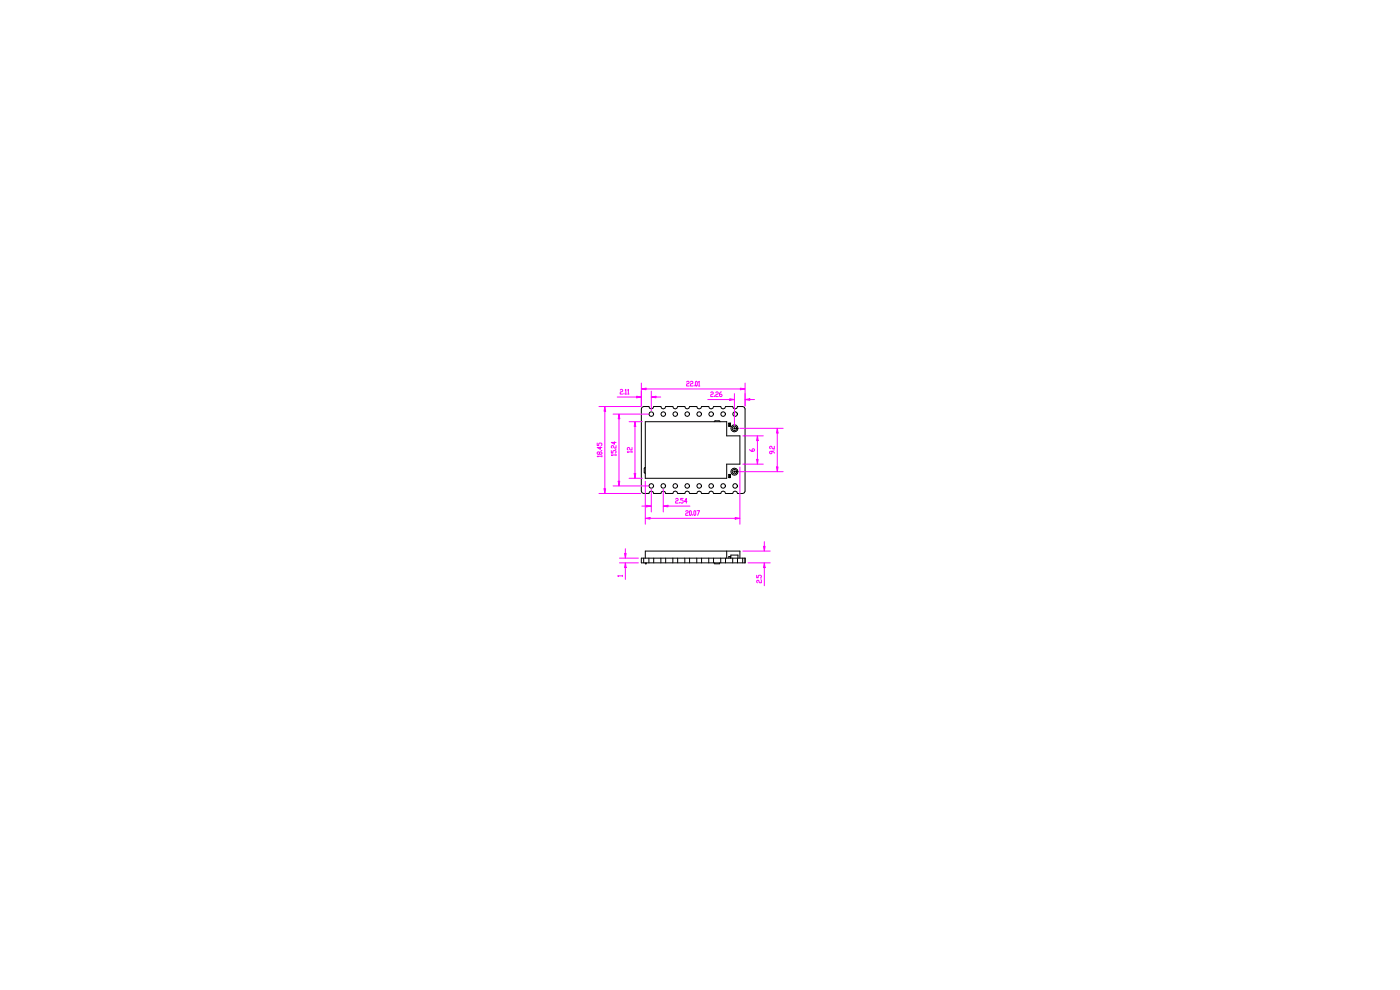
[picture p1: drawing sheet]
<svg xmlns="http://www.w3.org/2000/svg" width="297mm" height="210mm" viewBox="0 0 297 210" stroke-linecap="round" stroke-linejoin="round" font-family="sans-serif">
<!-- layer: 0 -->
<g fill="none" stroke="#000" stroke-width=".21">
<path d="M136.2 86.4l.4-.2h1.1l.1 .4 .4 .1 .3-.1 .2-.4h1.5l.1 .4 .4 .1 .4-.1 .1-.4h1.5l.2 .4 .3 .1 .4-.1 .2-.4h1.5l.1 .4 .4 .1 .3-.1 .2-.4h1.5l.2 .4 .3 .1 .4-.1 .1-.4h1.6l.1 .4 .4 .1 .3-.1 .2-.4h1.5l.1 .4 .4 .1 .4-.1 .1-.4h1.5l.2 .4 .3 .1 .4-.1 .2-.4h1.1l.3 .2 .2 .3v17.5l-.2 .3-.3 .2h-1.1l-.2-.4-.4-.1-.3 .1-.2 .4h-1.5l-.1-.4-.4-.1-.4 .1-.1 .4h-1.5l-.2-.4-.3-.1-.4 .1-.1 .4h-1.6l-.1-.4-.4-.1-.3 .1-.2 .4h-1.5l-.2-.4-.3-.1-.4 .1-.1 .4h-1.5l-.2-.4-.4-.1-.3 .1-.2 .4h-1.5l-.1-.4-.4-.1-.4 .1-.1 .4h-1.5l-.2-.4-.3-.1-.4 .1-.1 .4h-1.1l-.4-.2-.1-.3v-17.5zM136.9 99.1l-.2 .3v.8l.2 .2M136.9 89.5h17.3v3h2.8v6h-2.8v3h-17.3zM151.5 89.5l.2-.2h.8l.3 .2M154.6 89.8h.3v.6h-.3zM154.6 90.3h.3M154.6 89.9h.3M154.6 89.8l.1 .1M154.7 90.3l-.1 .1M154.7 89.9l.1 .1M154.7 90.1h.1M154.7 90v.1"/>
<path d="M154.8 89.9l-.1 .1M154.8 90.2h-.1M154.8 90.1v.1M154.8 90.2h.1M154.8 90h.1M154.8 90.3h-.1M154.8 90.3h.1M154.9 89.9l-.1 .1M154.9 90.1h-.1M154.9 90.1l-.1 .1M154.9 90.3h-.1M154.9 90l-.1 .1"/>
<path d="M154.9 90.3v.1M154.9 89.8v.1M136.1 118.4h22v1h-22zM136.6 118.4v1M136.9 118.4v-1.5h20.1v1.5M136.9 119.4v.2h.2v-.2M137.7 118.4v1M138.7 118.4v1M140.2 118.4v1M141.2 118.4v1M142.7 118.4v1M143.8 118.4v1"/>
<path d="M145.3 118.4v1M146.3 118.4v1M147.8 118.4v1M148.8 118.4v1M150.4 118.4v1M151.4 118.4v1M151.6 119.4v.2h1v-.2M152.9 118.4v1M153.9 118.4v1M154.2 116.9v1.5M154.6 100.6h.3v.7h-.3zM154.6 101.2h.3"/>
<path d="M154.6 100.7h.3M154.6 100.7h.1M154.6 118.4v-.3h.3v.3M154.7 101.2v.1M154.7 118.1h.1M154.7 100.8l.1 .1M154.7 101h.1M154.7 101.2h.1M154.7 101.1l.2-.1zM154.8 100.8l-.1 .2M154.8 101.1h-.1M154.8 100.9l-.1 .1"/>
<path d="M154.8 100.9h.1M154.8 101.1h.1M154.8 101.1l-.1 .1M154.9 100.8h-.2M154.9 101.1l-.1 .1M154.9 118.1h.1M154.9 100.9h-.1M154.9 101.2v.1M154.9 100.7h.1M155.1 118.4v-.7h1.5v.7M155.4 118.4v1M156.5 118.4v1"/>
<path d="M157.6 118.4v1"/>
<circle cx="138.2" cy="87.8" r=".5"/>
<circle cx="140.7" cy="87.8" r=".5"/>
<circle cx="143.2" cy="87.8" r=".5"/>
<circle cx="145.8" cy="87.8" r=".5"/>
<circle cx="148.3" cy="87.8" r=".5"/>
<circle cx="150.9" cy="87.8" r=".5"/>
<circle cx="153.4" cy="87.8" r=".5"/>
<circle cx="155.8" cy="90.9" r=".75"/>
<circle cx="155.8" cy="90.9" r=".15"/>
<circle cx="155.8" cy="90.9" r=".5"/>
<circle cx="155.9" cy="87.8" r=".5"/>
<circle cx="138.2" cy="103.1" r=".5"/>
<circle cx="140.7" cy="103.1" r=".5"/>
<circle cx="143.2" cy="103.1" r=".5"/>
<circle cx="145.8" cy="103.1" r=".5"/>
<circle cx="148.3" cy="103.1" r=".5"/>
<circle cx="150.9" cy="103.1" r=".5"/>
<circle cx="153.4" cy="103.1" r=".5"/>
<circle cx="155.8" cy="100.1" r=".15"/>
<circle cx="155.8" cy="100.1" r=".75"/>
<circle cx="155.8" cy="100.1" r=".5"/>
<circle cx="155.9" cy="103.1" r=".5"/>
</g>
<!-- layer: Dim -->
<path d="M136.1 82.5l1-.2v.4zM136.1 81.3v4.8M137.1 82.5h20M158.1 81.3v4.8" fill="none" stroke="#f0f" stroke-width=".21"/>
<path d="M136.1 82.5l1-.2v.4z" fill="#f0f"/>
<path d="M157.1 82.3l1 .2-1 .2z" fill="none" stroke="#f0f" stroke-width=".21"/>
<path d="M157.1 82.3l1 .2-1 .2z" fill="#f0f"/>
<path d="M127.1 86.2h8.8M128.3 86.2l.2 1h-.4zM128.3 87.2v16.5M145.7 81l.1-.1 .4 .1-.1 .4-.4 .1v.4h.5M146.5 81l.1-.1 .4 .1-.1 .4-.4 .1v.4h.5M147.3 81.7v.2M147.7 80.9l.2 .1-.1 .9-.3-.2zM148.2 81l.1-.1v1M148.2 81.9h.3M127.1 104.7h8.8" fill="none" stroke="#f0f" stroke-width=".21"/>
<path d="M128.3 86.2l.2 1h-.4z" fill="#f0f"/>
<path d="M128.1 103.7h.4l-.2 1z" fill="none" stroke="#f0f" stroke-width=".21"/>
<path d="M128.1 103.7h.4l-.2 1z" fill="#f0f"/>
<path d="M126.7 94v.5h.3v-.4l.5-.1 .2 .1-.2 .4M127.2 96l.3-.2 .2 .4-.3 .2-.4-.6-.3 .2 .2 .4 .3-.2M127.4 94.8v.5l-.7-.4h1M127.5 95.6h.2M127.7 96.8h-1l.2 .1M127.7 96.6v.3M130.9 84.2h4.2M136.1 83v3.1M138.2 84.2l1-.1v.3zM138.2 83v4.2M139.2 84.2h1" fill="none" stroke="#f0f" stroke-width=".21"/>
<path d="M138.2 84.2l1-.1v.3z" fill="#f0f"/>
<path d="M135.1 84.1l1 .1-1 .2z" fill="none" stroke="#f0f" stroke-width=".21"/>
<path d="M135.1 84.1l1 .1-1 .2z" fill="#f0f"/>
<path d="M131.6 82.8l.1-.2 .4 .2-.1 .3-.4 .2v.3h.5M132.4 83.4v.2M132.6 82.8l.2-.2v1M132.6 83.6h.3M133.2 82.8l.1-.2v1M133.2 83.6h.2M136.2 107.4h1M137.2 107.2l1 .2-1 .1zM138.2 103.7v4.9M140.7 103.7v4.9M141.7 107.4h4.7" fill="none" stroke="#f0f" stroke-width=".21"/>
<path d="M137.2 107.2l1 .2-1 .1z" fill="#f0f"/>
<path d="M140.7 107.4l1-.2v.3z" fill="none" stroke="#f0f" stroke-width=".21"/>
<path d="M140.7 107.4l1-.2v.3z" fill="#f0f"/>
<path d="M130.1 87.8h7.4M131.3 87.8l.2 1h-.4zM131.3 88.8v13.3M130.1 103.1h7.4M143.3 105.9l.2-.2 .4 .2-.2 .3-.4 .2v.3h.6M144.1 106.6v.1M144.9 105.7h-.5v.4h.4l.1 .1-.1 .5-.4-.1M145.7 106.4h-.5l.4-.7v1" fill="none" stroke="#f0f" stroke-width=".21"/>
<path d="M131.3 87.8l.2 1h-.4z" fill="#f0f"/>
<path d="M131.1 102.1h.4l-.2 1z" fill="none" stroke="#f0f" stroke-width=".21"/>
<path d="M131.1 102.1h.4l-.2 1z" fill="#f0f"/>
<path d="M129.7 95.6v.5h.3v-.4l.2-.1 .5 .1-.2 .4M130.4 93.7v.5l-.7-.4h1M130.5 95.3h.2M130.7 96.5h-1l.2 .1M130.7 94.5v.5l-.5-.1-.2-.4-.3 .1 .2 .4M130.7 96.4v.2M131.4 118.4h4M131.4 119.4h4M132.5 117.4h.3l-.1 1zM132.7 116.4v1M132.7 120.4v2.5" fill="none" stroke="#f0f" stroke-width=".21"/>
<path d="M132.5 117.4h.3l-.1 1z" fill="#f0f"/>
<path d="M132.7 119.4l.1 1h-.3z" fill="none" stroke="#f0f" stroke-width=".21"/>
<path d="M132.7 119.4l.1 1h-.3z" fill="#f0f"/>
<path d="M157.6 116.9h5.8M158.7 119.4h4.7M162 115.9h.3l-.2 1zM162.1 114.9v1M132 122.2h-1l.2 .1M132 122v.3M162.1 120.4v3.8" fill="none" stroke="#f0f" stroke-width=".21"/>
<path d="M162 115.9h.3l-.2 1z" fill="#f0f"/>
<path d="M162.1 119.4l.2 1h-.3z" fill="none" stroke="#f0f" stroke-width=".21"/>
<path d="M162.1 119.4l.2 1h-.3z" fill="#f0f"/>
<path d="M133.5 89.5h2.8M134.7 90.5v10M133.5 101.5h2.8M134.5 100.5h.4l-.2 1zM160.5 122v.6h.4v-.4l.1-.2 .5 .2-.1 .4M161.4 122.8h.1M161.5 123.1v.5h-.3l-.2-.4-.3-.1-.2 .1 .2 .4" fill="none" stroke="#f0f" stroke-width=".21"/>
<path d="M134.5 100.5h.4l-.2 1z" fill="#f0f"/>
<path d="M134.7 89.5l.2 1h-.4z" fill="none" stroke="#f0f" stroke-width=".21"/>
<path d="M134.7 89.5l.2 1h-.4z" fill="#f0f"/>
<path d="M134.1 95.9h-1l.1 .1M134.1 94.9v.6l-.5-.2-.2-.4-.3 .2 .1 .4M134.1 95.7v.3M157 99.1v12.1M136.9 109.9l1-.1v.3zM136.9 102.1v9.1M137.9 109.9h18.1" fill="none" stroke="#f0f" stroke-width=".21"/>
<path d="M136.9 109.9l1-.1v.3z" fill="#f0f"/>
<path d="M156 109.8l1 .1-1 .2z" fill="none" stroke="#f0f" stroke-width=".21"/>
<path d="M156 109.8l1 .1-1 .2z" fill="#f0f"/>
<path d="M157.6 92.5h4.3M157.6 98.5h4.3M160.7 92.5l.1 1h-.3zM160.7 93.5v4M145.5 108.5l.1-.2 .4 .2-.1 .3-.4 .2v.3h.5M146.4 108.3l.3 .2-.2 .8-.2-.1zM146.9 109.2v.1M147.3 108.3l.3 .2-.1 .8-.3-.1zM147.9 108.3h.5l-.4 1" fill="none" stroke="#f0f" stroke-width=".21"/>
<path d="M160.7 92.5l.1 1h-.3z" fill="#f0f"/>
<path d="M160.5 97.5h.3l-.1 1z" fill="none" stroke="#f0f" stroke-width=".21"/>
<path d="M160.5 97.5h.3l-.1 1z" fill="#f0f"/>
<path d="M156.9 90.9h9.2M159.1 95.3l.3 .4h.5l.2-.4-.2-.1-.3 .1v.4M164.9 90.9l.2 1h-.4zM164.9 91.9v7.2M156.9 100.1h9.2" fill="none" stroke="#f0f" stroke-width=".21"/>
<path d="M164.9 90.9l.2 1h-.4z" fill="#f0f"/>
<path d="M164.7 99.1h.4l-.2 1z" fill="none" stroke="#f0f" stroke-width=".21"/>
<path d="M164.7 99.1h.4l-.2 1z" fill="#f0f"/>
<path d="M150.2 84.8h4.6M155.8 83.5v6.7M158.1 84.8l1-.2v.3zM158.1 83.5v2.6M159.1 84.8h1M163.8 95.7v.4l-.2 .2-.3-.2 .1-.4h.5l.4 .4M164.1 95.5h.2M164.3 94.7v.5h-.4l-.1-.4-.4-.1-.1 .1 .1 .4" fill="none" stroke="#f0f" stroke-width=".21"/>
<path d="M158.1 84.8l1-.2v.3z" fill="#f0f"/>
<path d="M154.8 84.6l1 .2-1 .1z" fill="none" stroke="#f0f" stroke-width=".21"/>
<path d="M154.8 84.6l1 .2-1 .1z" fill="#f0f"/>
<path d="M150.8 83.3l.1-.2 .4 .2-.1 .3-.4 .2v.3h.5M151.6 84v.1M151.8 83.3l.2-.2 .4 .2-.2 .3-.4 .2v.3h.6M153 83.1l-.4 .4v.5l.4 .1 .2-.1-.2-.4h-.4" fill="none" stroke="#f0f" stroke-width=".21"/>
</svg>
